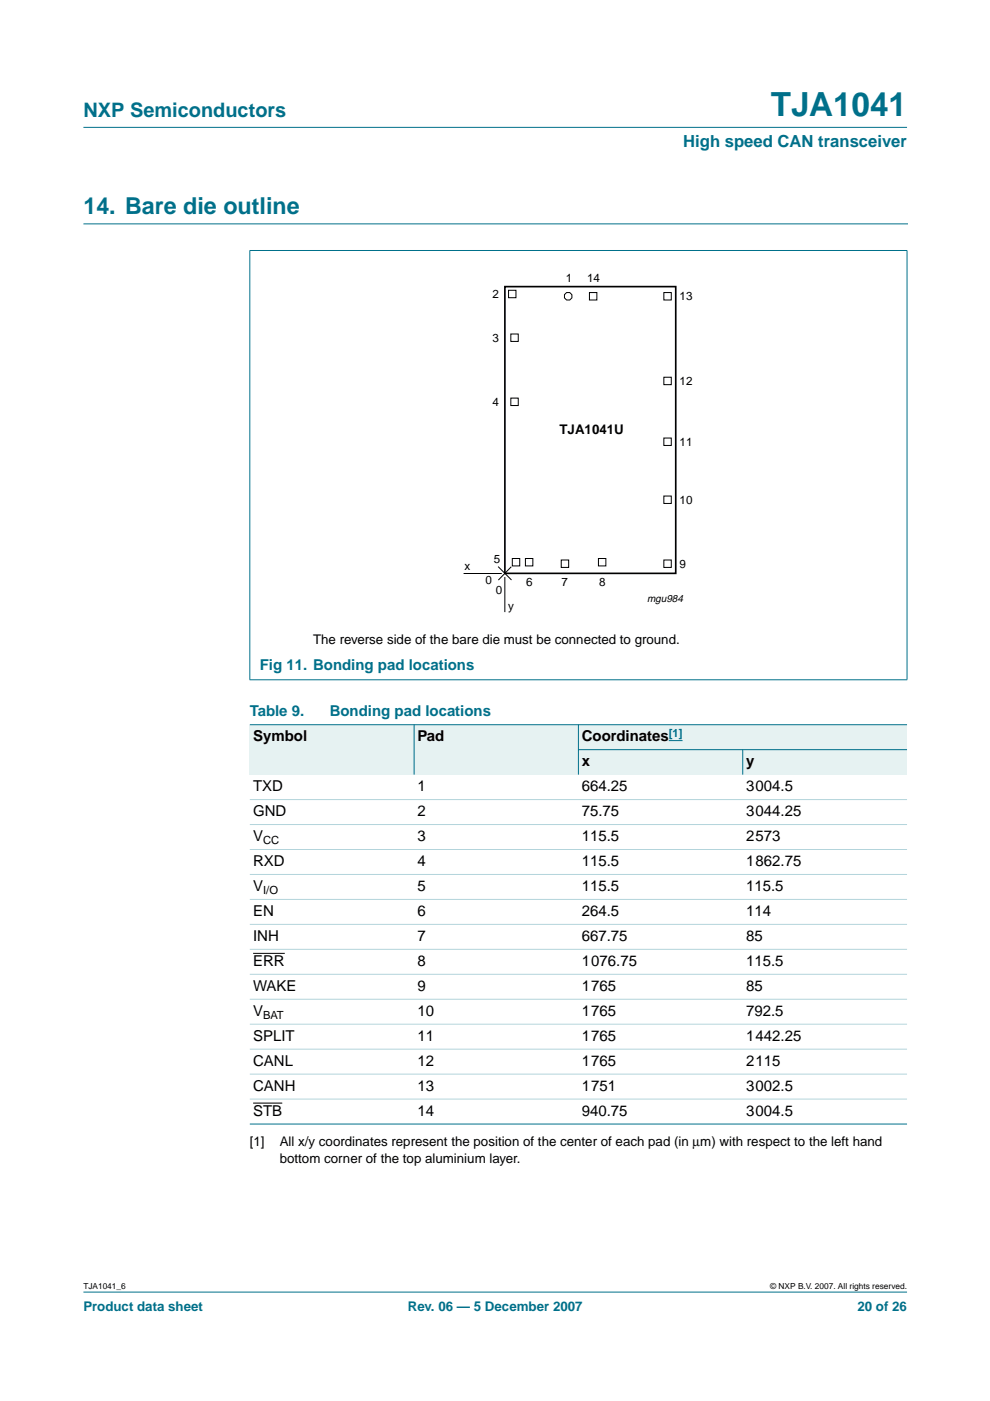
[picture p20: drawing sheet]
<svg xmlns="http://www.w3.org/2000/svg" width="210mm" height="297mm" viewBox="0 0 210 297" stroke-linecap="round" stroke-linejoin="round" font-family="sans-serif">
<defs><g id="words">
<text font-size="7.1" fill="#00708a" x="163.4" y="24.7">TJA1041</text>
<text font-size="4.9" fill="#00708a" x="17.7" y="45.5">14. Bare die outline</text>
<text font-size="4.2" fill="#00708a" x="17.7" y="24.9">NXP Semiconductors</text>
<text font-size="3.5" fill="#00708a" x="144.9" y="31.1">High speed CAN transceiver</text>
<g font-size="3.2" fill="#00708a">
<text x="55.1" y="142">Fig 11. Bonding pad locations</text>
<text x="53" y="151.9">Table 9.</text>
<text x="69.9" y="151.9">Bonding pad locations</text>
</g>
<g font-size="3.2">
<text x="53.7" y="157.2">Symbol</text>
<text x="88.5" y="157.2">Pad</text>
<text x="123.3" y="157.2">Coordinates</text>
<text x="53.7" y="167.8">TXD</text>
<text x="88.5" y="167.8">1</text>
<text x="123.3" y="167.8">664.25</text>
<text x="123.3" y="162.5">x</text>
<text x="158.2" y="167.8">3004.5</text>
<text x="158.2" y="162.5">y</text>
<text x="53.7" y="173.1">GND</text>
<text x="88.5" y="173.1">2</text>
<text x="123.3" y="173.1">75.75</text>
<text x="158.2" y="173.1">3044.25</text>
<text x="53.7" y="178.3">V</text>
<text x="88.5" y="178.3">3</text>
<text x="123.3" y="178.3">115.5</text>
<text x="158.2" y="178.3">2573</text>
<text x="53.7" y="183.6">RXD</text>
<text x="88.5" y="183.6">4</text>
<text x="123.3" y="183.6">115.5</text>
<text x="158.2" y="183.6">1862.75</text>
<text x="53.7" y="188.9">V</text>
<text x="88.5" y="188.9">5</text>
<text x="123.3" y="188.9">115.5</text>
<text x="158.2" y="188.9">115.5</text>
<text x="53.7" y="194.2">EN</text>
<text x="88.5" y="194.2">6</text>
<text x="123.3" y="194.2">264.5</text>
<text x="158.2" y="194.2">114</text>
<text x="53.7" y="199.5">INH</text>
<text x="88.5" y="199.5">7</text>
<text x="123.3" y="199.5">667.75</text>
<text x="158.2" y="199.5">85</text>
<text x="53.7" y="204.8">ERR</text>
<text x="88.5" y="204.8">8</text>
<text x="123.3" y="204.8">1076.75</text>
<text x="158.2" y="204.8">115.5</text>
<text x="53.7" y="210.1">WAKE</text>
<text x="53.7" y="215.4">V</text>
<text x="88.5" y="210.1">9</text>
<text x="88.5" y="215.4">10</text>
<text x="123.3" y="210.1">1765</text>
<text x="123.3" y="215.4">1765</text>
<text x="158.2" y="210.1">85</text>
<text x="158.2" y="215.4">792.5</text>
<text x="53.7" y="220.7">SPLIT</text>
<text x="88.5" y="220.7">11</text>
<text x="123.3" y="220.7">1765</text>
<text x="158.2" y="220.7">1442.25</text>
<text x="53.7" y="226">CANL</text>
<text x="88.5" y="226">12</text>
<text x="123.3" y="226">1765</text>
<text x="158.2" y="226">2115</text>
<text x="53.7" y="231.3">CANH</text>
<text x="88.5" y="231.3">13</text>
<text x="123.3" y="231.3">1751</text>
<text x="158.2" y="231.3">3002.5</text>
<text x="53.7" y="236.6">STB</text>
<text x="88.5" y="236.6">14</text>
<text x="123.3" y="236.6">940.75</text>
<text x="158.2" y="236.6">3004.5</text>
</g>
<g font-size="2.8">
<text x="118.6" y="92.1">TJA1041U</text>
<text x="66.4" y="136.5">The reverse side of the bare die must be connected to ground.</text>
<text x="53" y="243">[1]</text>
<text x="59.3" y="243">All x/y coordinates represent the position of the center of each pad (in µm) with respect to the left hand</text>
<text x="59.3" y="246.6">bottom corner of the top aluminium layer.</text>
</g>
<g font-size="2.8" fill="#00708a">
<text x="17.7" y="278">Product data sheet</text>
<text x="86.5" y="278">Rev. 06 — 5 December 2007</text>
<text x="181.8" y="278">20 of 26</text>
</g>
<g font-size="2.5">
<text x="120" y="59.8">1</text>
<text x="124.5" y="59.8">14</text>
<text x="104.4" y="63.1">2</text>
<text x="144.1" y="63.7">13</text>
<text x="104.4" y="72.5">3</text>
<text x="144.1" y="81.6">12</text>
<text x="104.4" y="86.1">4</text>
<text x="144.1" y="94.5">11</text>
<text x="144.1" y="106.8">10</text>
<text x="104.7" y="119.4">5</text>
<text x="98.5" y="120.8">x</text>
<text x="102.9" y="123.8">0</text>
<text x="105.1" y="125.8">0</text>
<text x="111.5" y="124.3">6</text>
<text x="119.1" y="124.3">7</text>
<text x="127" y="124.3">8</text>
<text x="144.1" y="120.3">9</text>
<text x="107.7" y="129.3">y</text>
</g>
<text font-size="2.4" fill="#00f" x="141.8" y="156.2">[1]</text>
<g font-size="2.4">
<text x="55.8" y="178.9">CC</text>
<text x="55.8" y="189.5">I/O</text>
<text x="55.8" y="216">BAT</text>
</g>
<text font-size="2.2" x="137.2" y="127.6">mgu984</text>
<g font-size="1.8">
<text x="17.7" y="273.4">TJA1041_6</text>
<text x="163.3" y="273.4">© NXP B.V. 2007. All rights reserved.</text>
</g>
</g></defs>
<g fill="#00708a" stroke="#00708a" stroke-width=".21">
<path d="M17.7 273.9h174.6z"/>
<path d="M17.7 27h174.6z"/>
</g>
<path d="M17.7 47.5h174.7" fill="none" stroke="#00708a" stroke-width=".21"/>
<g fill="#e6f2f2">
<path d="M53 153.7h34.8v10.5h-34.8z" fill-rule="evenodd"/>
<path d="M87.8 153.7h34.8v10.5h-34.8z" fill-rule="evenodd"/>
<path d="M122.6 153.7h69.7v5.2h-69.7z" fill-rule="evenodd"/>
</g>
<path d="M141.8 157h2.9z" fill="#00f" stroke="#00f" stroke-width=".21"/>
<g fill="#e6f2f2">
<path d="M122.6 158.9h34.9v5.3h-34.9z" fill-rule="evenodd"/>
<path d="M157.5 158.9h34.8v5.3h-34.8z" fill-rule="evenodd"/>
</g>
<g fill="none" stroke="#000" stroke-width=".21">
<path d="M107.8 61.5h1.6v1.6h-1.6zM108.3 70.8h1.6v1.6h-1.6zM125 62h1.6v1.6h-1.6zM140.8 80h1.5v1.6h-1.5zM140.8 62h1.5v1.6h-1.5zM108.3 84.4h1.6v1.6h-1.6zM140.8 92.9h1.5v1.5h-1.5zM108.6 118.4h1.6v1.6h-1.6zM111.4 118.4h1.6v1.6h-1.6zM119 118.7h1.6v1.6h-1.6zM126.9 118.4h1.6v1.6h-1.6zM140.8 118.7h1.5v1.6h-1.5z"/>
<path d="M140.8 105.2h1.5v1.5h-1.5zM98.3 121.6h8.1M105.6 120.1l2.9 2.9M107 122.4v7.4M108.4 120.2l-2.7 2.8M53.7 202.1h6.7M53.7 233.9h6.1"/>
<circle cx="120.5" cy="62.8" r=".86"/>
</g>
<g fill="#00708a" stroke="#00708a" stroke-width=".21">
<path d="M53 53.2v90.9z"/>
<path d="M192.3 53.2v90.9z"/>
<path d="M52.9 53.1h139.5z"/>
<path d="M52.9 144.1h139.5z"/>
<path d="M87.8 153.6v10.6z"/>
<path d="M122.6 153.6v10.6z"/>
<path d="M157.5 158.9v5.3z"/>
<path d="M53 153.7h139.3z"/>
<path d="M122.6 158.9h69.7z"/>
<path d="M53 238.3h139.3z"/>
</g>
<g fill="#b3d4db" stroke="#b3d4db" stroke-width=".21">
<path d="M53 169.5h139.3z"/>
<path d="M53 174.8h139.3z"/>
<path d="M53 180.1h139.3z"/>
<path d="M53 185.4h139.3z"/>
<path d="M53 190.7h139.3z"/>
<path d="M53 196h139.3z"/>
<path d="M53 201.3h139.3z"/>
<path d="M53 206.6h139.3z"/>
<path d="M53 211.9h139.3z"/>
<path d="M53 217.2h139.3z"/>
<path d="M53 222.4h139.3z"/>
<path d="M53 227.7h139.3z"/>
<path d="M53 233h139.3z"/>
</g>
<path d="M107 60.8h36.3v60.8h-36.3z" fill="none" stroke="#000" stroke-width=".35"/>
<use href="#words"/>
</svg>
